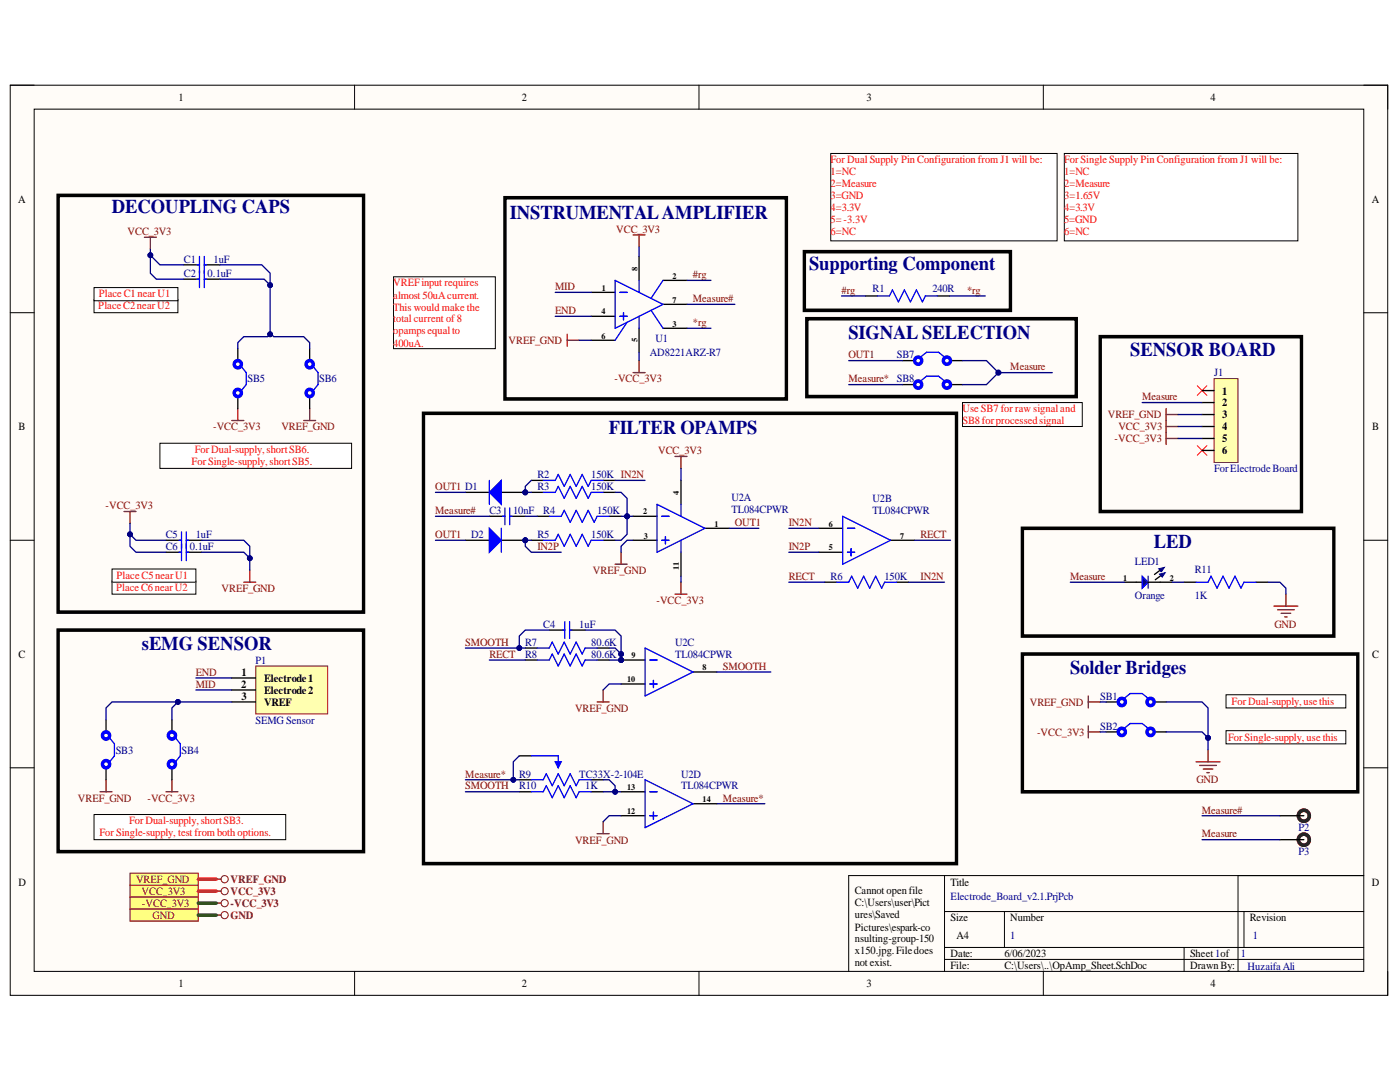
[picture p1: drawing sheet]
<svg xmlns="http://www.w3.org/2000/svg" width="279mm" height="216mm" viewBox="0 0 279 216" stroke-linecap="round" stroke-linejoin="round" font-family="sans-serif">
<defs><g id="words">
<g font-size="3.9" fill="#000080">
<text x="22.3" y="42.4">DECOUPLING CAPS</text>
<text x="101.7" y="43.6">INSTRUMENTALAMPLIFIER</text>
<text x="161.5" y="53.9">Supporting Component</text>
<text x="169.3" y="67.6">SIGNAL SELECTION</text>
<text x="225.6" y="71.1">SENSOR BOARD</text>
<text x="121.5" y="86.7">FILTER OPAMPS</text>
<text x="230.3" y="109.4">LED</text>
<text x="28.3" y="129.7">sEMG SENSOR</text>
<text x="213.6" y="134.4">Solder Bridges</text>
</g>
<g font-size="2.2">
<text x="35.6" y="20.1">1</text>
<text x="104.1" y="20.1">2</text>
<text x="173" y="20.1">3</text>
<text x="241.6" y="20.1">4</text>
<text x="3.6" y="40.4">A</text>
<text x="273.8" y="40.4">A</text>
<text x="243.9" y="78.7">1</text>
<text x="243.9" y="81.1">2</text>
<text x="243.9" y="83.5">3</text>
<text x="3.7" y="85.8">B</text>
<text x="243.9" y="85.8">4</text>
<text x="243.9" y="88.3">5</text>
<text x="273.9" y="85.8">B</text>
<text x="243.9" y="90.6">6</text>
<text x="3.7" y="131.3">C</text>
<text x="273.9" y="131.3">C</text>
<text x="48.1" y="137.2">2</text>
<text x="48.2" y="134.9">1</text>
<text x="52.7" y="136">Electrode1</text>
<text x="48.2" y="139.6">3</text>
<text x="52.7" y="138.4">Electrode2</text>
<text x="52.7" y="140.9">VREF</text>
<text x="3.7" y="176.7">D</text>
<text x="170.6" y="178.5">Cannot openfile</text>
<text x="189.7" y="176.7">Title</text>
<text x="273.8" y="176.7">D</text>
<text x="170.6" y="180.9">C:\Users\user\Pict</text>
<text x="170.6" y="183.2">ures\Saved</text>
<text x="170.6" y="185.7">Pictures\espark-co</text>
<text x="189.7" y="183.8">Size</text>
<text x="201.6" y="183.8">Number</text>
<text x="249.4" y="183.8">Revision</text>
<text x="170.6" y="188">nsulting-group-150</text>
<text x="170.6" y="190.4">x150.jpg.Filedoes</text>
<text x="189.7" y="191">Date:</text>
<text x="190.9" y="187.4">A4</text>
<text x="200.4" y="191">6/06/2023</text>
<text x="237.5" y="191">Sheet1of</text>
<text x="35.6" y="197">1</text>
<text x="104.1" y="197">2</text>
<text x="170.6" y="192.8">not exist.</text>
<text x="173" y="197">3</text>
<text x="189.7" y="193.4">File:</text>
<text x="200.4" y="193.4">C:\Users\..\OpAmp_Sheet.SchDoc</text>
<text x="237.5" y="193.4">Drawn By:</text>
<text x="241.6" y="197">4</text>
</g>
<g font-size="2.2" fill="#f00">
<text x="165.8" y="32.6">For Dual Supply Pin Configuration from J1 will be:</text>
<text x="165.8" y="34.9">1=NC</text>
<text x="212.4" y="32.6">For Single Supply Pin Configuration from J1 will be:</text>
<text x="212.4" y="34.9">1=NC</text>
<text x="165.8" y="37.4">2=Measure</text>
<text x="165.8" y="39.7">3=GND</text>
<text x="212.4" y="37.4">2=Measure</text>
<text x="212.4" y="39.7">3=1.65V</text>
<text x="165.8" y="42.1">4=3.3V</text>
<text x="165.8" y="44.6">5=-3.3V</text>
<text x="165.8" y="46.9">6=NC</text>
<text x="212.4" y="42.1">4=3.3V</text>
<text x="212.4" y="44.6">5=GND</text>
<text x="212.4" y="46.9">6=NC</text>
<text x="19.7" y="59.4">PlaceC1nearU1</text>
<text x="78.5" y="57.2">VREFinput requires</text>
<text x="78.5" y="59.6">almost 50uAcurrent.</text>
<text x="19.6" y="61.7">PlaceC2nearU2</text>
<text x="78.5" y="62">This would make the</text>
<text x="78.5" y="64.3">total current of8</text>
<text x="78.5" y="66.7">opamps equalto</text>
<text x="78.5" y="69.2">400uA.</text>
<text x="192.1" y="82.3">Use SB7 for raw signal and</text>
<text x="192.1" y="84.6">SB8forprocessedsignal</text>
<text x="38.2" y="92.8">ForSingle-supply,shortSB5.</text>
<text x="38.9" y="90.4">ForDual-supply,shortSB6.</text>
<text x="23.2" y="117.9">PlaceC6nearU2</text>
<text x="23.3" y="115.5">PlaceC5nearU1</text>
<text x="245.8" y="140.6">ForDual-supply,usethis</text>
<text x="245.1" y="147.8">For Single-supply, use this</text>
<text x="19.9" y="166.9">For Single-supply, test from both options.</text>
<text x="25.8" y="164.5">ForDual-supply,shortSB3.</text>
</g>
<g font-size="2.2" fill="#800000">
<text x="25.5" y="46.9">VCC_3V3</text>
<text x="123" y="46.4">VCC_3V3</text>
<text x="110.8" y="57.9">MID</text>
<text x="138.3" y="55.6">#rg</text>
<text x="168" y="58.6">#rg</text>
<text x="193" y="58.6">*rg</text>
<text x="110.8" y="62.7">END</text>
<text x="138.3" y="60.3">Measure#</text>
<text x="138.3" y="65.1">*rg</text>
<text x="101.5" y="68.7">VREF_GND</text>
<text x="169.3" y="71.5">OUT1</text>
<text x="122.6" y="76.3">-VCC_3V3</text>
<text x="169.3" y="76.3">Measure* SB8</text>
<text x="201.6" y="73.9">Measure</text>
<text x="221.1" y="83.5">VREF_GND</text>
<text x="227.9" y="79.9">Measure</text>
<text x="42.5" y="85.8">-VCC_3V3</text>
<text x="56.2" y="85.8">VREF_GND</text>
<text x="222.4" y="88.3">-VCC_3V3</text>
<text x="223.2" y="85.8">VCC_3V3</text>
<text x="131.3" y="90.6">VCC_3V3</text>
<text x="21.1" y="101.6">-VCC_3V3</text>
<text x="86.9" y="97.8">OUT1 D1</text>
<text x="86.9" y="102.6">Measure#</text>
<text x="86.9" y="107.4">OUT1</text>
<text x="146.7" y="105">OUT1</text>
<text x="157.4" y="105">IN2N</text>
<text x="183.7" y="107.4">RECT</text>
<text x="107.2" y="109.7">IN2P</text>
<text x="157.4" y="109.7">IN2P</text>
<text x="44.2" y="118.1">VREF_GND</text>
<text x="118.3" y="114.6">VREF_GND</text>
<text x="157.4" y="115.8">RECT</text>
<text x="183.7" y="115.8">IN2N</text>
<text x="213.6" y="115.8">Measure</text>
<text x="131" y="120.5">-VCC_3V3</text>
<text x="254.3" y="125.3">GND</text>
<text x="92.9" y="128.9">SMOOTH</text>
<text x="97.7" y="131.3">RECT</text>
<text x="39.1" y="137.2">MID</text>
<text x="39.1" y="134.9">END</text>
<text x="144.3" y="133.7">SMOOTH</text>
<text x="114.8" y="142">VREF_GND</text>
<text x="205.5" y="140.9">VREF_GND</text>
<text x="207" y="146.8">-VCC_3V3</text>
<text x="92.9" y="155.2">Measure*</text>
<text x="15.6" y="160">VREF_GND</text>
<text x="29.4" y="160">-VCC_3V3</text>
<text x="92.9" y="157.5">SMOOTH</text>
<text x="144.3" y="160">Measure*</text>
<text x="238.8" y="156.3">GND</text>
<text x="239.9" y="167.1">Measure</text>
<text x="239.9" y="162.3">Measure#</text>
<text x="114.8" y="168.3">VREF_GND</text>
<text x="27.1" y="176.2">VREF_GND</text>
<text x="28.2" y="178.6">VCC_3V3</text>
<text x="46" y="178.6">VCC_3V3</text>
<text x="46" y="176.2">VREF_GND</text>
<text x="28.3" y="180.9">-VCC_3V3</text>
<text x="30.4" y="183.4">GND</text>
<text x="46" y="180.9">-VCC_3V3</text>
<text x="46" y="183.4">GND</text>
</g>
<g font-size="2.2" fill="#000080">
<text x="36.7" y="52.4">C1</text>
<text x="42.6" y="52.4">1uF</text>
<text x="36.7" y="55.3">C2</text>
<text x="41.4" y="55.3">0.1uF</text>
<text x="174.1" y="58.3">R1</text>
<text x="186.1" y="58.3">240R</text>
<text x="129.7" y="71">AD8221ARZ-R7</text>
<text x="130.8" y="68.2">U1</text>
<text x="179" y="71.5">SB7</text>
<text x="49.4" y="76.3">SB5</text>
<text x="63.7" y="76.3">SB6</text>
<text x="242.3" y="75.1">J1</text>
<text x="107.2" y="95.5">R2</text>
<text x="118" y="95.5">150K IN2N</text>
<text x="242.3" y="94.2">ForElectrodeBoard</text>
<text x="107.2" y="97.8">R3</text>
<text x="118" y="97.8">150K</text>
<text x="146" y="99.9">U2A</text>
<text x="174.1" y="100.2">U2B</text>
<text x="33.1" y="107.4">C5</text>
<text x="39.1" y="107.4">1uF</text>
<text x="94.1" y="107.4">D2</text>
<text x="97.7" y="102.6">C3</text>
<text x="102.4" y="102.6">10nF</text>
<text x="107.2" y="107.4">R5</text>
<text x="108.4" y="102.6">R4</text>
<text x="118" y="107.4">150K</text>
<text x="119.2" y="102.6">150K</text>
<text x="146" y="102.4">TL084CPWR</text>
<text x="174.1" y="102.6">TL084CPWR</text>
<text x="33.1" y="109.7">C6</text>
<text x="37.9" y="109.7">0.1uF</text>
<text x="226.5" y="112.8">LED1</text>
<text x="165.8" y="115.8">R6</text>
<text x="176.5" y="115.8">150K</text>
<text x="226.5" y="119.6">Orange</text>
<text x="238.4" y="114.3">R11</text>
<text x="238.4" y="119.6">1K</text>
<text x="108.4" y="125.3">C4</text>
<text x="115.6" y="125.3">1uF</text>
<text x="104.8" y="131.3">R8</text>
<text x="104.8" y="128.9">R7</text>
<text x="118" y="131.3">80.6K</text>
<text x="118" y="128.9">80.6K</text>
<text x="134.7" y="128.9">U2C</text>
<text x="134.7" y="131.3">TL084CPWR</text>
<text x="51" y="132.5">P1</text>
<text x="219.6" y="139.6">SB1</text>
<text x="51" y="144.4">SEMG Sensor</text>
<text x="219.6" y="145.6">SB2</text>
<text x="23.1" y="150.4">SB3</text>
<text x="36.2" y="150.4">SB4</text>
<text x="103.6" y="155.2">R9</text>
<text x="115.6" y="155.2">TC33X-2-104E</text>
<text x="135.9" y="155.2">U2D</text>
<text x="103.6" y="157.5">R10</text>
<text x="116.8" y="157.5">1K</text>
<text x="135.9" y="157.5">TL084CPWR</text>
<text x="259.1" y="165.8">P2</text>
<text x="259.1" y="170.6">P3</text>
<text x="189.7" y="179.7">Electrode_Board_v2.1.PrjPcb</text>
<text x="201.6" y="187.4">1</text>
<text x="247.6" y="191">1</text>
<text x="250" y="187.4">1</text>
<text x="249" y="193.6">HuzaifaAli</text>
</g>
<g font-size="1.7">
<text x="120.1" y="58">1</text>
<text x="134.2" y="55.6">2</text>
<text x="120" y="62.7">4</text>
<text x="134.2" y="60.4">7</text>
<text x="134.2" y="65.2">3</text>
<text x="120" y="67.6">6</text>
<text x="128.4" y="102.6">2</text>
<text x="128.5" y="107.5">3</text>
<text x="142.6" y="105.1">1</text>
<text x="165.4" y="105.1">6</text>
<text x="179.6" y="107.5">7</text>
<text x="165.4" y="109.8">5</text>
<text x="224.1" y="115.8">1</text>
<text x="233.4" y="115.8">2</text>
<text x="126" y="131.4">9</text>
<text x="125.2" y="136.1">10</text>
<text x="140.2" y="133.8">8</text>
<text x="125.2" y="157.7">13</text>
<text x="140.2" y="160.1">14</text>
<text x="125.2" y="162.4">12</text>
</g>
<g font-size="1.6">
<text x="127.2" y="54" transform="rotate(-90 127.2 54)">8</text>
<text x="127.2" y="68.2" transform="rotate(-90 127.2 68.2)">5</text>
<text x="135.5" y="98.8" transform="rotate(-90 135.5 98.8)">4</text>
<text x="135.5" y="113.7" transform="rotate(-90 135.5 113.7)">11</text>
</g>
</g></defs>
<path d="M2 17h274.9v181.6h-274.9z" fill-rule="evenodd" fill="#fffcf8"/>
<path d="M2 17h274.9v181.6h-274.9z" fill="none" stroke="#000" stroke-width=".2"/>
<path d="M6.8 21.8h265.4v172h-265.4z" fill-rule="evenodd" fill="#fffcf8"/>
<g fill="none" stroke="#000" stroke-width=".2">
<path d="M2 17h4.8M70.8 17v4.8M139.5 17v4.8M208.2 17v4.8M272.2 17h4.7v4.8M6.8 21.8h265.4v172h-265.4zM2 62.4h4.8M272.2 62.4h4.7M2 107.8h4.8M272.2 107.8h4.7M2 153.2h4.8M272.2 153.2h4.7"/>
<path d="M188.5 174.7v19.1M247.1 174.7v19.1M272.2 174.7h-102.8v19.1M70.8 193.8v4.8M139.5 193.8v4.8M188.5 181.9h83.7M188.5 189.1h83.7M188.5 191.4h83.7M200.5 181.9v7.2M208.2 193.8v4.8M236.3 189.1v4.7M248.3 181.9v7.2"/>
<path d="M276.9 193.8v4.8"/>
</g>
<path d="M28.8 47.3h2.4M30 47.3v2.4M113.2 66.7v2.4M113.2 67.9h2.4" fill="none" stroke="#800000" stroke-width=".26"/>
<path d="M172.7 59.1h2.4M187.1 59.1h2.4" fill="none" stroke="#000" stroke-width=".26"/>
<path d="M175.1 59.1h2.4l.6-1.2 1.2 2.3 1.2-2.3 1.2 2.3 1.2-2.3 1.2 2.3 .6-1.1h2.4" fill="none" stroke="#00f" stroke-width=".26"/>
<path d="M11.6 39h61v83.1h-61zM100.8 39.5h56.1v40.1h-56.1z" fill="none" stroke="#000" stroke-width=".69"/>
<path d="M78.5 55.2h20.4v14.4h-20.4z" fill-rule="evenodd" fill="#fff"/>
<path d="M78.5 55.2h20.4v14.4h-20.4z" fill="none" stroke="#000" stroke-width=".2"/>
<path d="M25.9 176.6h13.7v2.4h-13.7z" fill-rule="evenodd" fill="#ffff80"/>
<path d="M25.9 176.6h13.7v2.4h-13.7z" fill="none" stroke="#800000" stroke-width=".2"/>
<path d="M25.9 179h13.7v2.4h-13.7z" fill-rule="evenodd" fill="#ffff80"/>
<g fill="none" stroke="#800000" stroke-width=".2">
<path d="M25.9 179h13.7v2.4h-13.7z"/>
<circle cx="44.8" cy="177.8" r=".72"/>
<circle cx="44.8" cy="180.2" r=".71"/>
</g>
<path d="M43.2 177.8h.9M43.2 180.2h.9" fill="none" stroke="#800000" stroke-width=".26"/>
<path d="M25.9 174.2h13.7v2.4h-13.7z" fill-rule="evenodd" fill="#ffff80"/>
<g fill="none" stroke="#800000" stroke-width=".2">
<path d="M25.9 174.2h13.7v2.4h-13.7z"/>
<circle cx="44.8" cy="175.4" r=".72"/>
</g>
<path d="M43.2 175.4h.9" fill="none" stroke="#800000" stroke-width=".26"/>
<path d="M160.5 50.2h41.2v11.7h-41.2zM219.6 67.2h40.1v34.9h-40.1zM11.6 125.7h61v44.2h-61z" fill="none" stroke="#000" stroke-width=".69"/>
<path d="M135.9 95.9v4.7M126.3 103h4.8M126.3 107.8h4.8M135.9 110.2v4.8M140.7 105.4h4.8M163.4 105.4h4.8M163.4 110.2h4.8M177.7 107.8h4.8" fill="none" stroke="#000" stroke-width=".26"/>
<path d="M131.1 100.6l9.6 4.8-9.6 4.8zM132.1 103h1.4M132.1 107.8h1.4M132.8 107.1v1.4M135.9 100.6v2.4M135.9 107.8v2.4M168.2 103l9.5 4.8-9.5 4.8zM169.1 105.4h1.5M169.1 110.2h1.5M169.9 109.5v1.4" fill="none" stroke="#00f" stroke-width=".26"/>
<circle cx="124" cy="131.7" r=".48" fill="#000080"/>
<circle cx="124" cy="131.7" r=".48" fill="none" stroke="#000080" stroke-width=".2"/>
<path d="M124 131.7h4.7" fill="none" stroke="#000" stroke-width=".26"/>
<circle cx="124" cy="131.7" r=".48" fill="#000080"/>
<circle cx="124" cy="131.7" r=".48" fill="none" stroke="#000080" stroke-width=".2"/>
<path d="M106 98.2h2.4M120.4 98.2h2.4M97.7 103h3.1M101.7 103h3.1M107.2 103h2.4M121.6 103h2.4M124 136.5h4.7M138.3 134.1h4.8" fill="none" stroke="#000" stroke-width=".26"/>
<path d="M108.4 98.2h2.4l.6-1.1 1.2 2.3 1.2-2.3 1.2 2.3 1.2-2.3 1.2 2.3 .6-1.2h2.4M100.3 103h.5M100.8 101.4v3.3M101.7 101.4v3.3M101.7 103h.5M109.6 103h2.4l.6-1.2 1.2 2.4 1.2-2.4 1.2 2.4 1.2-2.4 1.2 2.4 .6-1.2h2.4M128.7 129.3l9.6 4.8-9.6 4.8zM129.7 131.7h1.4M129.7 136.5h1.4M130.4 135.8v1.4" fill="none" stroke="#00f" stroke-width=".26"/>
<circle cx="104.8" cy="98.2" r=".48" fill="#000080"/>
<circle cx="104.8" cy="98.2" r=".48" fill="none" stroke="#000080" stroke-width=".2"/>
<path d="M100 98.2h4.8" fill="none" stroke="#000" stroke-width=".26"/>
<circle cx="104.8" cy="98.2" r=".48" fill="#000080"/>
<circle cx="104.8" cy="98.2" r=".48" fill="none" stroke="#000080" stroke-width=".2"/>
<path d="M92.9 98.2h4.8" fill="none" stroke="#000" stroke-width=".26"/>
<path d="M97.7 98.2l2.3-2.3v4.7z" fill="#00f"/>
<path d="M97.7 98.2l2.3-2.3v4.7zM97.7 95.9v4.7M108.4 107.8h2.4l.6-1.2 1.2 2.4 1.2-2.4 1.2 2.4 1.2-2.4 1.2 2.4 .6-1.2h2.4" fill="none" stroke="#00f" stroke-width=".26"/>
<path d="M106 107.8h2.4M120.4 107.8h2.4" fill="none" stroke="#000" stroke-width=".26"/>
<circle cx="104.8" cy="107.8" r=".48" fill="#000080"/>
<circle cx="104.8" cy="107.8" r=".48" fill="none" stroke="#000080" stroke-width=".2"/>
<path d="M92.9 107.8h4.8M100 107.8h4.8" fill="none" stroke="#000" stroke-width=".26"/>
<circle cx="104.8" cy="107.8" r=".48" fill="#000080"/>
<circle cx="104.8" cy="107.8" r=".48" fill="none" stroke="#000080" stroke-width=".2"/>
<path d="M97.7 105.4l2.3 2.4-2.3 2.4z" fill="#00f"/>
<g fill="none" stroke="#00f" stroke-width=".26">
<path d="M108.4 95.9h2.4l.6-1.2 1.2 2.4 1.2-2.4 1.2 2.4 1.2-2.4 1.2 2.4 .6-1.2h2.4M97.7 105.4l2.3 2.4-2.3 2.4zM100 105.4v4.8M167 116.2h2.4l.6-1.2 1.2 2.4 1.2-2.4 1.2 2.4 1.2-2.4 1.2 2.4 .5-1.2h2.4M107.2 131.7h2.4l.6-1.2 1.2 2.4 1.2-2.4 1.2 2.4 1.2-2.4 1.2 2.4 .6-1.2h2.4M107.2 129.3h2.4l.6-1.2 1.2 2.4 1.2-2.4 1.2 2.4 1.2-2.4 1.2 2.4 .6-1.2h2.4M112.2 125.7h.5M112.7 124.1v3.3M113.7 124.1v3.3M113.7 125.7h.5M106 158h2.4l.6-1.2 1.2 2.4 1.2-2.4 1.2 2.4 1.2-2.4 1.2 2.4 .6-1.2h2.4M128.7 155.6l9.6 4.8-9.6 4.8z"/>
<path d="M129.7 158h1.4M129.7 162.8h1.4M130.4 162v1.5"/>
</g>
<g fill="none" stroke="#000" stroke-width=".26">
<path d="M106 95.9h2.4M120.4 95.9h2.4M164.6 116.2h2.4M178.9 116.2h2.4M104.8 131.7h2.4M104.8 129.3h2.4M109.6 125.7h3.1M113.7 125.7h3.1M119.2 131.7h2.4M119.2 129.3h2.4M103.6 158h2.4M118 158h2.4"/>
<path d="M124 158h4.7M124 162.8h4.7M138.3 160.4h4.8"/>
</g>
<path d="M84.5 82.5h106.4v89.8h-106.4z" fill="none" stroke="#000" stroke-width=".69"/>
<g fill="none" stroke="#800000" stroke-width=".26">
<path d="M126.3 46.9h2.4M127.5 46.9v2.4M126.3 74.4h2.4M127.5 72v2.4M134.7 91.1h2.4M135.9 91.1v2.4M24.7 102.1h2.4M25.9 102.1v2.4M48.7 116.2h2.3M49.8 113.8v2.4M122.8 112.6h2.3M124 110.2v2.4"/>
<path d="M134.7 118.6h2.4M135.9 116.2v2.4M120.4 137.7v2.4M119.2 140.1h2.4M119.2 166.3h2.4M120.4 164v2.3"/>
</g>
<path d="M51 132.9h14.4v9.6h-14.4z" fill-rule="evenodd" fill="#ffffb0"/>
<path d="M51 132.9h14.4v9.6h-14.4z" fill="none" stroke="#800000" stroke-width=".2"/>
<path d="M224.4 116.2h3.5M231.5 116.2h2.4M46.3 135.3h4.7M46.3 137.7h4.7M46.3 140.1h4.7" fill="none" stroke="#000" stroke-width=".26"/>
<path d="M238.9 77l2 1.9M240.9 77l-2 1.9M238.9 88.9l2 1.9M240.9 88.9l-2 1.9" fill="none" stroke="#f00" stroke-width=".2"/>
<path d="M232.7 81.5v7.2M232.7 82.7h2.4M232.7 85.1h2.4M232.7 87.5h2.4" fill="none" stroke="#800000" stroke-width=".26"/>
<path d="M227.9 115l1.2 1.2-1.2 1.2z" fill="#0c0087"/>
<path d="M227.9 115l1.2 1.2-1.2 1.2z" fill="none" stroke="#00f" stroke-width=".26"/>
<path d="M229.1 115v2.4" fill="none" stroke="#11037f" stroke-width=".26"/>
<path d="M229.1 116.2h2.4M231.5 113.8l-1.1 .8" fill="none" stroke="#000" stroke-width=".26"/>
<path d="M231.2 113.5l1.2-.3-.6 .9z" fill-rule="evenodd" fill="#0c0087"/>
<path d="M231.2 113.5l1.2-.3-.6 .9z" fill="none" stroke="#0c0087" stroke-width=".2"/>
<path d="M231.7 114.8l-1.1 .9" fill="none" stroke="#000" stroke-width=".26"/>
<path d="M231.4 114.6l1.1-.3-.5 .8z" fill-rule="evenodd" fill="#0c0087"/>
<path d="M231.4 114.6l1.1-.3-.5 .8z" fill="none" stroke="#0c0087" stroke-width=".2"/>
<path d="M204 105.4h62.2v21.5h-62.2zM204 130.5h67v27.5h-67z" fill="none" stroke="#000" stroke-width=".69"/>
<g fill="none" stroke="#5b0f00" stroke-width=".69">
<circle cx="260.2" cy="167.5" r="1.1"/>
<circle cx="260.2" cy="162.8" r="1.1"/>
</g>
<path d="M255.4 162.8h4.8M255.4 167.5h4.8" fill="none" stroke="#000" stroke-width=".26"/>
<g fill="none" stroke="#800000" stroke-width=".26">
<path d="M256.6 118.6v2.4M217.2 138.9v2.4M254.2 121h4.8M255 121.7h3.3M255.7 122.4h1.9M256.4 123.1h.5M217.2 144.8v2.4M217.2 140.1h2.4M217.2 146h2.4M238.7 152h4.8M239.4 152.7h3.4M240.1 153.4h2"/>
<path d="M240.9 154.2h.4M241.1 149.6v2.4"/>
</g>
<path d="M244.7 145.8h23.9v2.6h-23.9z" fill-rule="evenodd" fill="#fff"/>
<path d="M244.7 145.8h23.9v2.6h-23.9z" fill="none" stroke="#000" stroke-width=".2"/>
<path d="M244.7 138.6h23.9v2.7h-23.9z" fill-rule="evenodd" fill="#fff"/>
<path d="M244.7 138.6h23.9v2.7h-23.9z" fill="none" stroke="#000" stroke-width=".2"/>
<path d="M25.9 181.4h13.7v2.4h-13.7z" fill-rule="evenodd" fill="#ffff80"/>
<g fill="none" stroke="#800000" stroke-width=".2">
<path d="M25.9 181.4h13.7v2.4h-13.7z"/>
<circle cx="44.8" cy="182.6" r=".71"/>
</g>
<path d="M43.2 182.6h.9" fill="none" stroke="#800000" stroke-width=".26"/>
<g fill="none" stroke="#000" stroke-width=".26">
<path d="M36.7 55.7h3.1M40.8 55.7h3.1M118 58.3h4.8M127.5 51.2v4.7M132.3 55.9h4.8M118 63.1h4.8M118 67.9h4.8M127.5 65.5v4.8M132.3 60.7h4.8M132.3 65.5h4.8M33.1 110.2h3.1M37.2 110.2h3.1"/>
<path d="M236.3 116.2h2.4M250.7 116.2h2.3M103.6 155.6h2.4M103.6 150.8h2.4M118 155.6h2.4"/>
</g>
<g fill="none" stroke="#00f" stroke-width=".26">
<path d="M39.3 55.7h.5M39.8 54v3.4M40.8 54v3.4M40.8 55.7h.4M122.8 55.9l9.5 4.8-9.5 4.8zM123.7 58.3h1.4M127.5 55.9v2.4M132.3 55.9l-2.4 3.6M123.7 63.1h1.4M124.4 62.4v1.4M125.1 64.3l-2.3 3.6M127.5 63.1v2.4"/>
<path d="M129.9 61.9l2.4 3.6M35.7 110.2h.5M36.2 108.5v3.4M37.2 108.5v3.4M37.2 110.2h.5M238.7 116.2h2.4l.6-1.2 1.2 2.4 1.2-2.4 1.2 2.4 1.2-2.4 1.2 2.4 .6-1.2h2.4M106 155.6h2.4l.6-1.2 1.2 2.4 1.2-2.4 1.2 2.4 1.2-2.4 1.2 2.4 .6-1.2h2.4M106 150.8h5.4v1.2"/>
</g>
<path d="M110.8 152h1.2l-.6 1.2z" fill="#00f"/>
<path d="M110.8 152h1.2l-.6 1.2z" fill="none" stroke="#00f" stroke-width=".26"/>
<path d="M20 158h2.4M21.2 155.6v2.4M33.1 158h2.4M34.3 155.6v2.4" fill="none" stroke="#800000" stroke-width=".26"/>
<path d="M18.8 162.5h38.2v5h-38.2z" fill-rule="evenodd" fill="#fff"/>
<path d="M18.8 162.5h38.2v5h-38.2z" fill="none" stroke="#000" stroke-width=".2"/>
<path d="M46.3 83.9h2.4M47.5 81.5v2.4M60.6 83.9h2.4M61.8 81.5v2.4" fill="none" stroke="#800000" stroke-width=".26"/>
<path d="M31.9 88.4h38.3v5.1h-38.3z" fill-rule="evenodd" fill="#fff"/>
<path d="M31.9 88.4h38.3v5.1h-38.3z" fill="none" stroke="#000" stroke-width=".2"/>
<path d="M18.8 59.8h16.7v2.6h-16.7z" fill-rule="evenodd" fill="#fff"/>
<path d="M18.8 59.8h16.7v2.6h-16.7z" fill="none" stroke="#000" stroke-width=".2"/>
<path d="M22.4 115.9h16.7v2.7h-16.7z" fill-rule="evenodd" fill="#fff"/>
<path d="M22.4 115.9h16.7v2.7h-16.7z" fill="none" stroke="#000" stroke-width=".2"/>
<path d="M165.8 30.6h45.2v17.5h-45.2z" fill-rule="evenodd" fill="#fff"/>
<path d="M165.8 30.6h45.2v17.5h-45.2z" fill="none" stroke="#000" stroke-width=".2"/>
<path d="M212.4 30.6h46.6v17.5h-46.6z" fill-rule="evenodd" fill="#fff"/>
<path d="M212.4 30.6h46.6v17.5h-46.6z" fill="none" stroke="#000" stroke-width=".2"/>
<path d="M18.8 57.4h16.7v2.6h-16.7z" fill-rule="evenodd" fill="#fff"/>
<path d="M18.8 57.4h16.7v2.6h-16.7z" fill="none" stroke="#000" stroke-width=".2"/>
<path d="M22.4 113.5h16.7v2.7h-16.7z" fill-rule="evenodd" fill="#fff"/>
<path d="M22.4 113.5h16.7v2.7h-16.7z" fill="none" stroke="#000" stroke-width=".2"/>
<g fill="none" stroke="#000" stroke-width=".26">
<path d="M36.7 52.8h3.1M40.8 52.8h3.1M47.5 69.6v2.4M47.5 79.1v2.4M61.8 69.6v2.4M61.8 79.1v2.4M180.1 72h2.4M180.1 76.7h2.4M189.7 72h2.4M189.7 76.7h2.4M33.1 107.8h3.1M37.2 107.8h3.1"/>
<path d="M21.2 143.6v2.4M21.2 153.2v2.4M34.3 143.6v2.4M34.3 153.2v2.4M220.8 140.1h2.4M220.8 146h2.4M230.3 140.1h2.4M230.3 146h2.4"/>
</g>
<g fill="none" stroke="#00f" stroke-width=".26">
<path d="M39.3 52.8h.5M39.8 51.2v3.3M40.8 51.2v3.3M40.8 52.8h.4M48.2 73.2l.9 1.2v2.3l-.9 1.2M62.5 73.2l1 1.2v2.3l-1 1.2M183.7 71.2l1.2-.9h2.4l1.2 .9M183.7 76l1.2-.9h2.4l1.2 .9M35.7 107.8h.5M36.2 106.1v3.4M37.2 106.1v3.4M37.2 107.8h.5"/>
<path d="M224.4 139.4l1.2-1h2.3l1.2 1M21.9 147.2l.9 1.2v2.4l-.9 1.2M35 147.2l1 1.2v2.4l-1 1.2M224.4 145.3l1.2-.9h2.3l1.2 .9"/>
</g>
<g fill="none" stroke="#00f" stroke-width=".69">
<circle cx="47.5" cy="78.4" r=".72"/>
<circle cx="47.5" cy="72.7" r=".72"/>
<circle cx="61.8" cy="78.4" r=".72"/>
<circle cx="61.8" cy="72.7" r=".72"/>
<circle cx="183.2" cy="72" r=".71"/>
<circle cx="183.2" cy="76.7" r=".71"/>
<circle cx="189" cy="72" r=".72"/>
<circle cx="189" cy="76.7" r=".72"/>
<circle cx="21.2" cy="152.5" r=".72"/>
<circle cx="21.2" cy="146.8" r=".72"/>
<circle cx="34.3" cy="152.5" r=".72"/>
<circle cx="34.3" cy="146.8" r=".72"/>
<circle cx="223.9" cy="140.1" r=".72"/>
<circle cx="223.9" cy="146" r=".72"/>
<circle cx="229.6" cy="140.1" r=".72"/>
<circle cx="229.6" cy="146" r=".72"/>
</g>
<path d="M161 63.6h53.8v15.5h-53.8z" fill="none" stroke="#000" stroke-width=".69"/>
<path d="M192.1 80.3h23.9v4.8h-23.9z" fill-rule="evenodd" fill="#fff"/>
<path d="M192.1 80.3h23.9v4.8h-23.9z" fill="none" stroke="#000" stroke-width=".2"/>
<path d="M242.3 75.6h4.8v16.7h-4.8z" fill-rule="evenodd" fill="#ffffb0"/>
<path d="M242.3 75.6h4.8v16.7h-4.8z" fill="none" stroke="#800000" stroke-width=".2"/>
<path d="M239.9 77.9h2.4M239.9 80.3h2.4M239.9 82.7h2.4M239.9 85.1h2.4M239.9 87.5h2.4M239.9 89.9h2.4" fill="none" stroke="#000" stroke-width=".26"/>
<g fill="none" stroke="#000080" stroke-width=".26">
<path d="M110.8 58.3h7.2M137.1 55.9h4.8M167.9 59.1h4.8M189.5 59.1h7.1M110.8 63.1h7.2M115.6 67.9h2.4M137.1 65.5h4.8M137.1 60.7h9.6M122.8 98.2h1.2l1.1 1.2v3.6M135.9 93.5v2.4M86.9 103h10.8M104.8 103h2.4"/>
<path d="M135.9 115v1.2M39.1 137.7h7.2M39.1 135.3h7.2"/>
</g>
<path d="M39.6 180.2h3.6" fill="none" stroke="#274e13" stroke-width=".69"/>
<path d="M39.6 177.8h3.6M39.6 175.4h3.6" fill="none" stroke="#f00" stroke-width=".69"/>
<circle cx="125.2" cy="103" r=".48" fill="#000080"/>
<circle cx="125.2" cy="103" r=".48" fill="none" stroke="#000080" stroke-width=".2"/>
<path d="M86.9 98.2h6M86.9 107.8h6M125.1 103v3.6l-1.1 1.2h-1.2M145.5 105.4h5.9" fill="none" stroke="#000080" stroke-width=".26"/>
<circle cx="125.2" cy="103" r=".48" fill="#000080"/>
<circle cx="125.2" cy="103" r=".48" fill="none" stroke="#000080" stroke-width=".2"/>
<path d="M106 95.9l-1.2 1.2v1.1h1.2M122.8 95.9h5.9" fill="none" stroke="#000080" stroke-width=".26"/>
<circle cx="104.8" cy="98.2" r=".48" fill="#000080"/>
<circle cx="104.8" cy="98.2" r=".48" fill="none" stroke="#000080" stroke-width=".2"/>
<path d="M106 107.8h-1.2v1.2l1.2 1.2h6" fill="none" stroke="#000080" stroke-width=".26"/>
<circle cx="104.8" cy="107.8" r=".48" fill="#000080"/>
<circle cx="104.8" cy="107.8" r=".48" fill="none" stroke="#000080" stroke-width=".2"/>
<path d="M157.4 105.4h6M157.4 110.2h6M157.4 116.2h7.2M181.3 116.2h7.2M182.5 107.8h7.2M97.7 131.7h7.1M143.1 134.1h10.7M120.4 158h3.6" fill="none" stroke="#000080" stroke-width=".26"/>
<circle cx="122.8" cy="158" r=".48" fill="#000080"/>
<circle cx="122.8" cy="158" r=".48" fill="none" stroke="#000080" stroke-width=".2"/>
<path d="M121.6 129.3h1.2l1.2 1.2v1.2h-2.4M92.9 158h10.7M143.1 160.4h9.5" fill="none" stroke="#000080" stroke-width=".26"/>
<circle cx="124" cy="130.5" r=".48" fill="#000080"/>
<circle cx="124" cy="130.5" r=".48" fill="none" stroke="#000080" stroke-width=".2"/>
<circle cx="124" cy="131.7" r=".48" fill="#000080"/>
<circle cx="124" cy="131.7" r=".48" fill="none" stroke="#000080" stroke-width=".2"/>
<path d="M109.6 125.7h-4.8l-1.2 1.2v2.4" fill="none" stroke="#000080" stroke-width=".26"/>
<circle cx="103.6" cy="129.3" r=".48" fill="#000080"/>
<circle cx="103.6" cy="129.3" r=".48" fill="none" stroke="#000080" stroke-width=".2"/>
<path d="M116.8 125.7h6l1.2 1.2v3.6" fill="none" stroke="#000080" stroke-width=".26"/>
<circle cx="124" cy="130.5" r=".48" fill="#000080"/>
<circle cx="124" cy="130.5" r=".48" fill="none" stroke="#000080" stroke-width=".2"/>
<path d="M92.9 129.3h11.9" fill="none" stroke="#000080" stroke-width=".26"/>
<circle cx="103.6" cy="129.3" r=".48" fill="#000080"/>
<circle cx="103.6" cy="129.3" r=".48" fill="none" stroke="#000080" stroke-width=".2"/>
<path d="M124 103h2.3" fill="none" stroke="#000080" stroke-width=".26"/>
<circle cx="125.2" cy="103" r=".48" fill="#000080"/>
<circle cx="125.2" cy="103" r=".48" fill="none" stroke="#000080" stroke-width=".2"/>
<path d="M120.4 155.6h1.2l1.2 1.2v1.2" fill="none" stroke="#000080" stroke-width=".26"/>
<circle cx="122.8" cy="158" r=".48" fill="#000080"/>
<circle cx="122.8" cy="158" r=".48" fill="none" stroke="#000080" stroke-width=".2"/>
<path d="M92.9 155.6h10.7" fill="none" stroke="#000080" stroke-width=".26"/>
<circle cx="102.4" cy="155.6" r=".48" fill="#000080"/>
<circle cx="102.4" cy="155.6" r=".48" fill="none" stroke="#000080" stroke-width=".2"/>
<path d="M103.6 150.8l-1.2 1.2v3.6" fill="none" stroke="#000080" stroke-width=".26"/>
<circle cx="102.4" cy="155.6" r=".48" fill="#000080"/>
<circle cx="102.4" cy="155.6" r=".48" fill="none" stroke="#000080" stroke-width=".2"/>
<g fill="none" stroke="#000080" stroke-width=".26">
<path d="M127.5 49.3v1.9M127.5 70.3v1.7M227.9 80.3h12M235.1 82.7h4.8M235.1 85.1h4.8M235.1 87.5h4.8M126.3 107.8h-1.2l-1.1 1.2v1.2M213.6 116.2h10.8M124 136.5h-2.4l-1.2 1.2M219.6 140.1h1.2M219.6 146h1.2M232.7 146h7.2l1.2 1.2v2.4"/>
<path d="M124 162.8h-2.4l-1.2 1.2M239.9 162.8h15.5M239.9 167.5h15.5"/>
</g>
<circle cx="241.1" cy="147.2" r=".48" fill="#000080"/>
<circle cx="241.1" cy="147.2" r=".48" fill="none" stroke="#000080" stroke-width=".2"/>
<path d="M232.7 140.1h7.2l1.2 1.2v5.9" fill="none" stroke="#000080" stroke-width=".26"/>
<circle cx="241.1" cy="147.2" r=".48" fill="#000080"/>
<circle cx="241.1" cy="147.2" r=".48" fill="none" stroke="#000080" stroke-width=".2"/>
<path d="M39.6 182.6h3.6" fill="none" stroke="#274e13" stroke-width=".69"/>
<path d="M30 49.7v1.2l1.9 1.9h4.8M233.9 116.2h2.4M253 116.2h2.4l1.2 1.2v1.2" fill="none" stroke="#000080" stroke-width=".26"/>
<circle cx="30" cy="50.9" r=".48" fill="#000080"/>
<circle cx="30" cy="50.9" r=".48" fill="none" stroke="#000080" stroke-width=".2"/>
<path d="M25.9 104.5v2.1l1.2 1.2h6" fill="none" stroke="#000080" stroke-width=".26"/>
<circle cx="25.9" cy="106.6" r=".48" fill="#000080"/>
<circle cx="25.9" cy="106.6" r=".48" fill="none" stroke="#000080" stroke-width=".2"/>
<path d="M40.3 107.8h8.4l1.1 1.2v4.8" fill="none" stroke="#000080" stroke-width=".26"/>
<circle cx="49.8" cy="111.4" r=".48" fill="#000080"/>
<circle cx="49.8" cy="111.4" r=".48" fill="none" stroke="#000080" stroke-width=".2"/>
<path d="M40.3 110.2h8.4l1.1 1.2" fill="none" stroke="#000080" stroke-width=".26"/>
<circle cx="49.8" cy="111.4" r=".48" fill="#000080"/>
<circle cx="49.8" cy="111.4" r=".48" fill="none" stroke="#000080" stroke-width=".2"/>
<path d="M25.9 106.6v2.4l1.2 1.2h6" fill="none" stroke="#000080" stroke-width=".26"/>
<circle cx="25.9" cy="106.6" r=".48" fill="#000080"/>
<circle cx="25.9" cy="106.6" r=".48" fill="none" stroke="#000080" stroke-width=".2"/>
<path d="M30 50.9v3.6l1.2 1.2h5.5" fill="none" stroke="#000080" stroke-width=".26"/>
<circle cx="30" cy="50.9" r=".48" fill="#000080"/>
<circle cx="30" cy="50.9" r=".48" fill="none" stroke="#000080" stroke-width=".2"/>
<path d="M46.3 140.1h-10.8l-1.2 1.2v2.3" fill="none" stroke="#000080" stroke-width=".26"/>
<circle cx="35.5" cy="140.1" r=".48" fill="#000080"/>
<circle cx="35.5" cy="140.1" r=".48" fill="none" stroke="#000080" stroke-width=".2"/>
<path d="M35.5 140.1h-13.1l-1.2 1.2v2.3" fill="none" stroke="#000080" stroke-width=".26"/>
<circle cx="35.5" cy="140.1" r=".48" fill="#000080"/>
<circle cx="35.5" cy="140.1" r=".48" fill="none" stroke="#000080" stroke-width=".2"/>
<path d="M43.9 52.8h8.3l1.7 1.7v2.4l-1.2-1.2h-8.8" fill="none" stroke="#000080" stroke-width=".26"/>
<circle cx="53.9" cy="56.9" r=".48" fill="#000080"/>
<circle cx="53.9" cy="56.9" r=".48" fill="none" stroke="#000080" stroke-width=".2"/>
<path d="M53.9 56.9v9.8l-.5 .5h-4.7l-1.2 1.2v1.2" fill="none" stroke="#000080" stroke-width=".26"/>
<circle cx="53.9" cy="56.9" r=".48" fill="#000080"/>
<circle cx="53.9" cy="56.9" r=".48" fill="none" stroke="#000080" stroke-width=".2"/>
<circle cx="53.9" cy="66.7" r=".48" fill="#000080"/>
<circle cx="53.9" cy="66.7" r=".48" fill="none" stroke="#000080" stroke-width=".2"/>
<path d="M53.9 66.7h.3l.4 .5h6l1.2 1.2v1.2" fill="none" stroke="#000080" stroke-width=".26"/>
<circle cx="53.9" cy="66.7" r=".48" fill="#000080"/>
<circle cx="53.9" cy="66.7" r=".48" fill="none" stroke="#000080" stroke-width=".2"/>
<path d="M199.3 74.4l-2.4 2.3h-4.8" fill="none" stroke="#000080" stroke-width=".26"/>
<circle cx="199.3" cy="74.4" r=".48" fill="#000080"/>
<circle cx="199.3" cy="74.4" r=".48" fill="none" stroke="#000080" stroke-width=".2"/>
<path d="M192.1 72h4.8l2.4 2.4h10.7" fill="none" stroke="#000080" stroke-width=".26"/>
<circle cx="199.3" cy="74.4" r=".48" fill="#000080"/>
<circle cx="199.3" cy="74.4" r=".48" fill="none" stroke="#000080" stroke-width=".2"/>
<path d="M169.4 72h10.7M169.4 76.7h10.7" fill="none" stroke="#000080" stroke-width=".26"/>
<use href="#words"/>
</svg>
